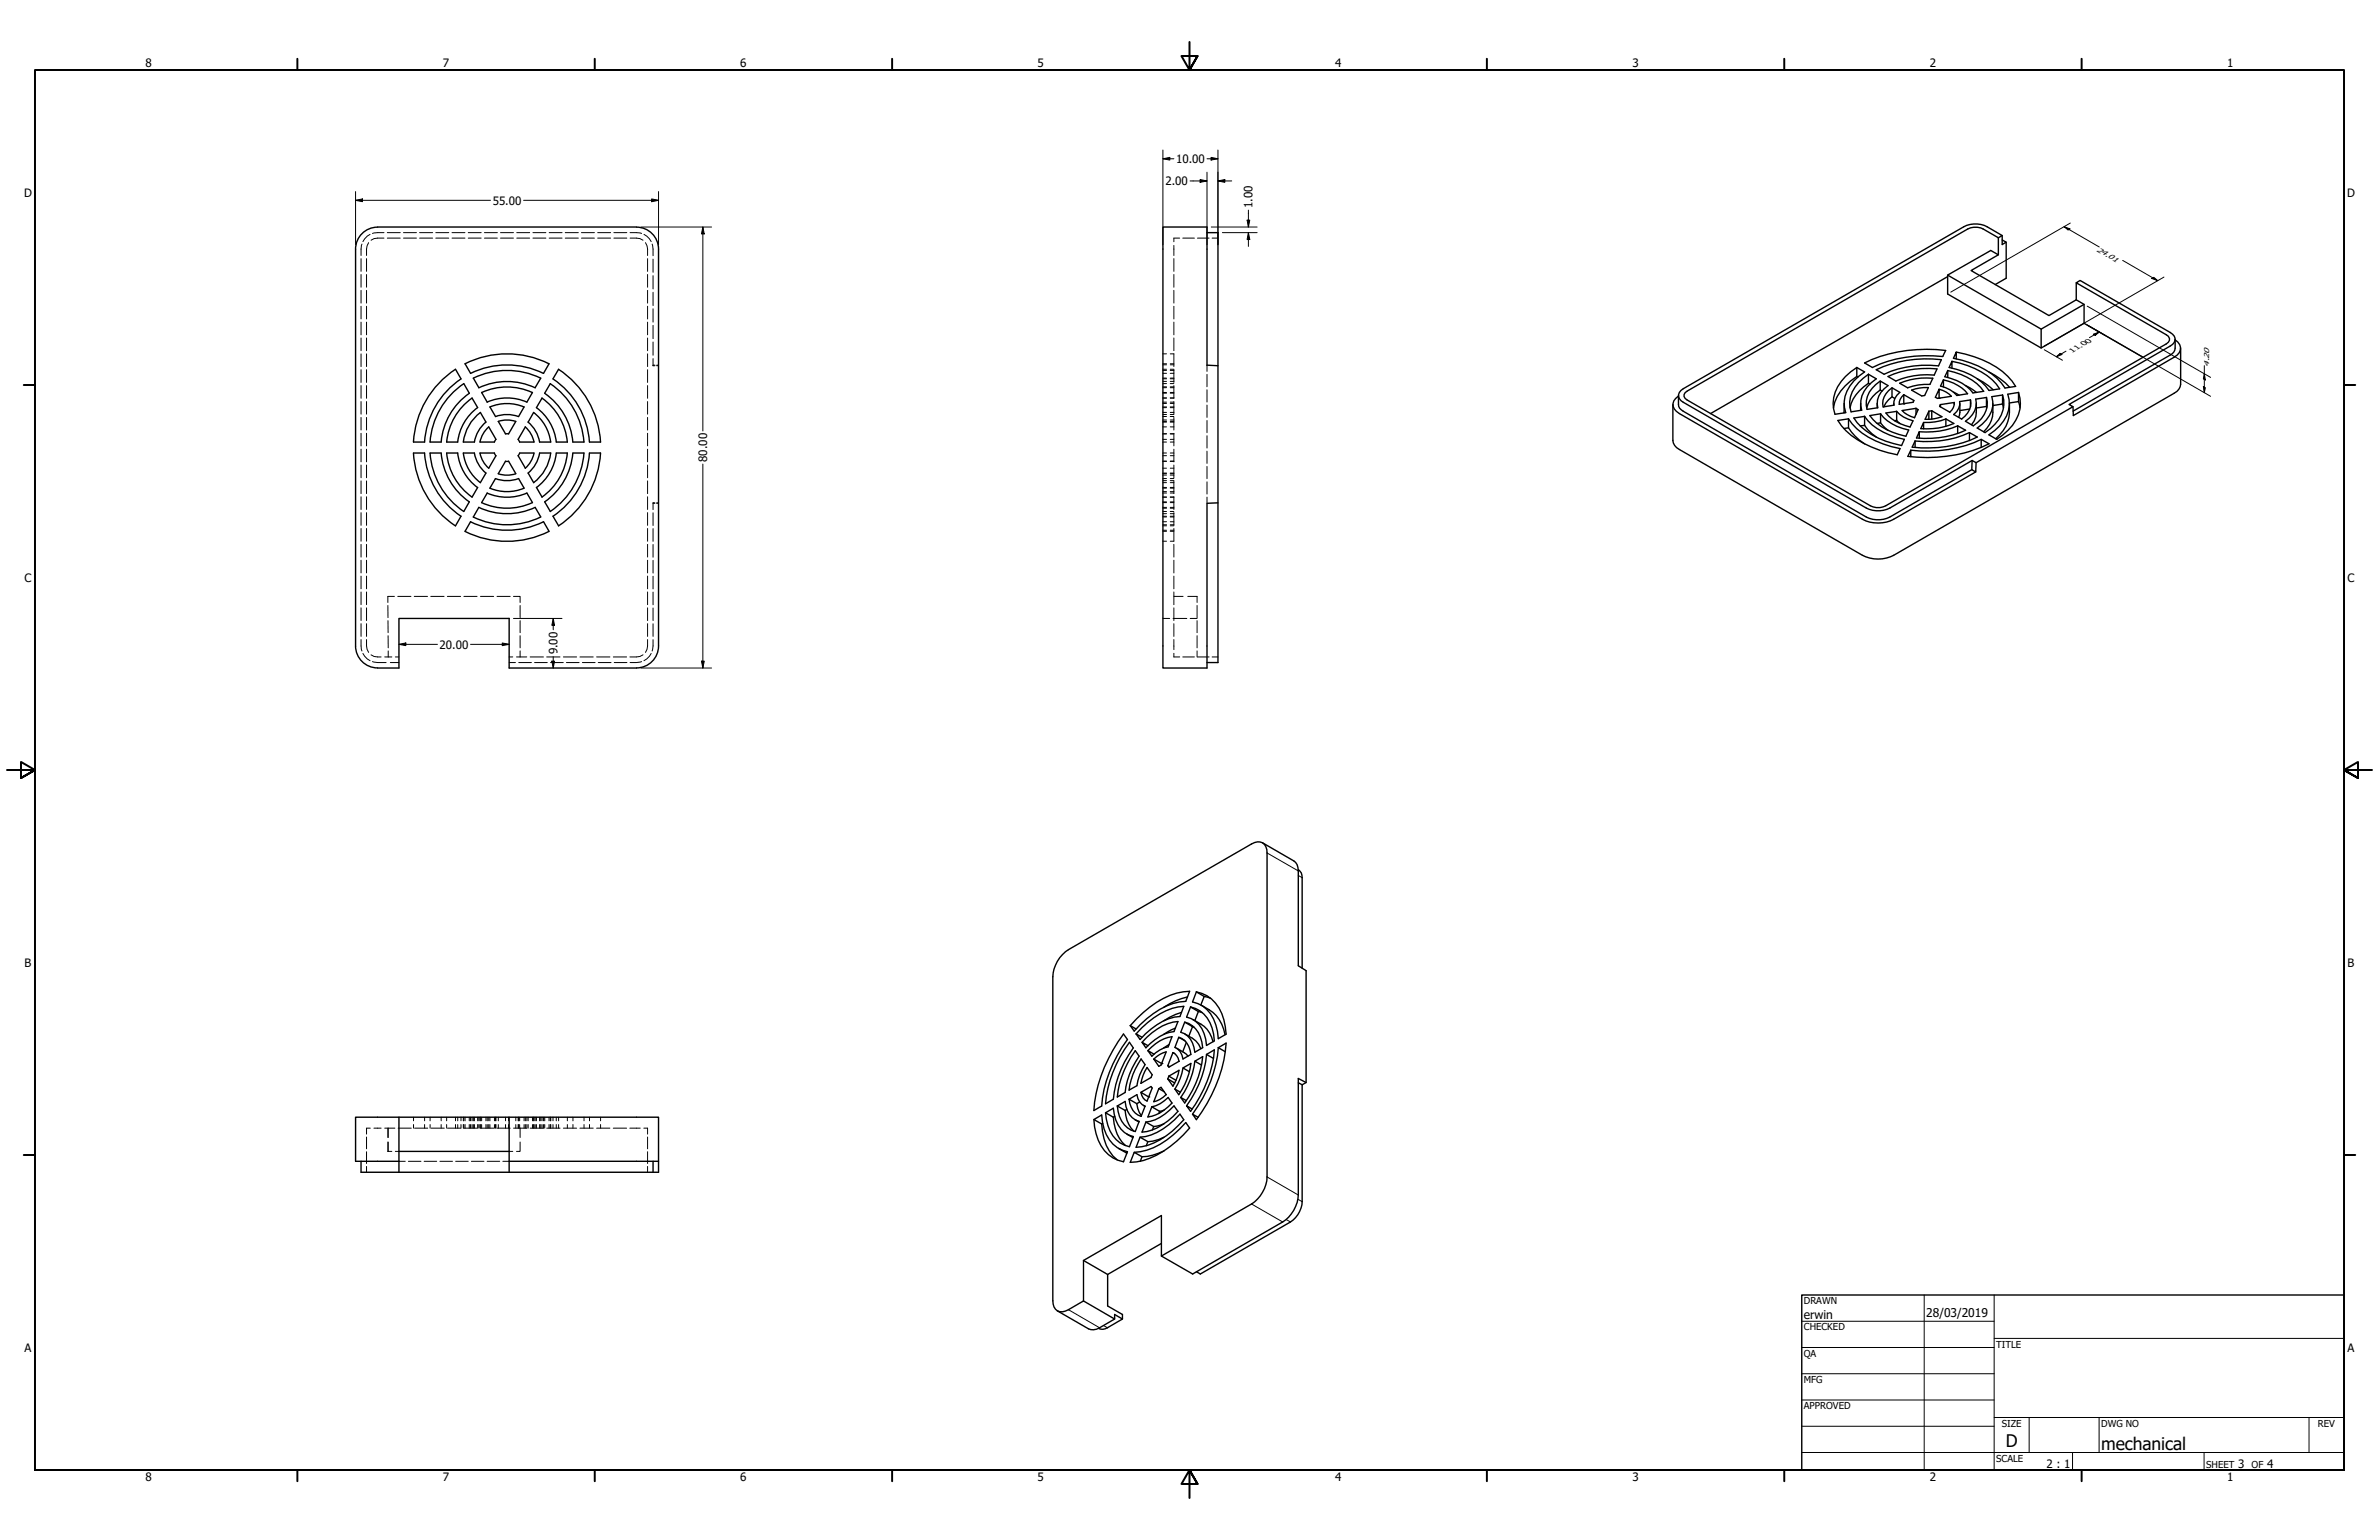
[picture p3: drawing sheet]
<svg xmlns="http://www.w3.org/2000/svg" width="864mm" height="559mm" viewBox="0 0 864 559" stroke-linecap="round" stroke-linejoin="round" font-family="sans-serif">
<defs><g id="words">
<g font-size="6.3">
<text x="728.1" y="524.9">D</text>
<text x="762.8" y="526.2">mechanical</text>
</g>
<g font-size="4.4">
<text x="654.8" y="478.6">erwin</text>
<text x="699.3" y="478">28/03/2019</text>
</g>
<g font-size="4.2">
<text x="52.8" y="24.4">8</text>
<text x="160.8" y="24.4">7</text>
<text x="268.7" y="24.4">6</text>
<text x="376.7" y="24.4">5</text>
<text x="484.6" y="24.4">4</text>
<text x="592.6" y="24.4">3</text>
<text x="700.5" y="24.4">2</text>
<text x="808.5" y="24.4">1</text>
<text x="426.9" y="59.1">10.00</text>
<text x="8.7" y="71.4">D</text>
<text x="423.1" y="67.2">2.00</text>
<text x="852" y="71.4">D</text>
<text x="178.9" y="74.2">55.00</text>
<text x="454.7" y="75.5" transform="rotate(-90 454.7 75.5)">1.00</text>
<text x="256.7" y="167.6" transform="rotate(-90 256.7 167.6)">80.00</text>
<text x="8.9" y="211.1">C</text>
<text x="852.2" y="211.1">C</text>
<text x="159.6" y="235.3">20.00</text>
<text x="202.4" y="237.4" transform="rotate(-90 202.4 237.4)">9.00</text>
<text x="8.9" y="350.8">B</text>
<text x="852.2" y="350.8">B</text>
<text x="8.9" y="490.5">A</text>
<text x="852.2" y="490.5">A</text>
<text x="742.9" y="532.6">2 : 1</text>
<text x="812.4" y="532.6">3</text>
<text x="823" y="532.6">4</text>
<text x="52.8" y="537.5">8</text>
<text x="160.8" y="537.5">7</text>
<text x="268.7" y="537.5">6</text>
<text x="376.7" y="537.5">5</text>
<text x="484.6" y="537.5">4</text>
<text x="592.6" y="537.5">3</text>
<text x="700.5" y="537.5">2</text>
<text x="808.5" y="537.5">1</text>
</g>
<g font-size="3.5">
<text x="654.8" y="473.2">DRAWN</text>
<text x="654.8" y="482.8">CHECKED</text>
<text x="724.7" y="488.9">TITLE</text>
<text x="654.8" y="492.3">QA</text>
<text x="654.8" y="501.8">MFG</text>
<text x="654.8" y="511.3">APPROVED</text>
<text x="726.7" y="517.7">SIZE</text>
<text x="762.8" y="517.7">DWG NO</text>
<text x="841.4" y="517.7">REV</text>
<text x="724.7" y="530.4">SCALE</text>
<text x="800.9" y="532.6">SHEET</text>
<text x="817.3" y="532.6">OF</text>
</g>
<text font-size="2.7" x="760.9" y="90.9" transform="rotate(30 760.9 90.9)">24.01</text>
<g font-size="2.6">
<text x="752.3" y="128.1" transform="rotate(-30 752.3 128.1)">11.00</text>
<text x="801.9" y="133" transform="rotate(-90 801.9 133)">4.20</text>
</g>
</g></defs>
<!-- layer: Hidden (ANSI) -->
<g fill="none" stroke="#000" stroke-width=".36">
<path d="M131.1 93.9v4.6M131.1 99.6v4.6M131.4 88.6l-.3 1.8v2.3M133.1 93.9v4.6M133.1 99.6v4.6M133.8 88.1l-.7 2.3v2.3M134.3 85l-1 .7-1.6 2M139.4 86.4l-3.6 .2-1.1 .6M139.4 84.4l-4.2 .3M140.6 86.4h4.7M140.6 84.4h4.7M146.5 86.4h4.7"/>
<path d="M146.5 84.4h4.7M152.3 86.4h4.8M152.3 84.4h4.8M158.2 86.4h4.7M158.2 84.4h4.7M164.1 86.4h4.7M164.1 84.4h4.7M170 86.4h4.7M170 84.4h4.7M175.9 86.4h4.7M175.9 84.4h4.7M181.7 86.4h4.7"/>
<path d="M181.7 84.4h4.7M187.6 86.4h4.7M187.6 84.4h4.7M193.5 86.4h4.7M193.5 84.4h4.7M199.3 86.4h4.7M199.3 84.4h4.7M205.2 86.4h4.7M205.2 84.4h4.7M211.1 86.4h4.7M211.1 84.4h4.7M217 86.4h4.7"/>
<path d="M217 84.4h4.7M222.8 86.4h4.7M222.8 84.4h4.7M228.7 86.4l3.6 .2 1.1 .6M228.7 84.4l4.2 .3M233.8 85l2 1.7 .6 1M234.3 88.1l.8 2.3v2.3M235.1 93.9v4.6M235.1 99.6v4.6M236.7 88.6l.4 1.8v2.4M237.1 94v4.8M426.1 89.1v3.6"/>
<path d="M426.1 93.9v4.6M426.1 99.6v4.6M428.2 86.4h-2.1v1.3M429.3 86.4h4.3M434.7 86.4h4.2M440 86.4h2.1M131.1 105.4v4.6M131.1 111.1v4.6M131.1 116.9v4.6M133.1 105.4v4.6M133.1 111.1v4.6M133.1 116.9v4.6"/>
<path d="M235.1 105.4v4.6M235.1 111.1v4.6M235.1 116.9v4.6M237.1 100v4.9M237.1 106v4.9M237.1 112.1v4.8M237.1 118.1v4.8M426.1 105.4v4.6M426.1 111.1v4.6M426.1 116.9v4.6M131.1 122.6v4.7M131.1 128.4v4.6"/>
<path d="M131.1 134.2v4.6M131.1 139.9v4.6M133.1 122.6v4.7M133.1 128.4v4.6M133.1 134.2v4.6M133.1 139.9v4.6M235.1 122.6v4.7M235.1 128.4v4.6M235.1 134.2v4.6M235.1 139.9v4.6M237.1 130.1v2.6h.6M237.1 124.1v4.8"/>
<path d="M237.1 132.5h.6M238.4 132.7h.7M238.4 132.5h.7M422.1 137.2h1.4M422.1 137.5h1.4M422.1 135.5h1.4M422.1 132h1.4M422.1 139.2h1.4M422.1 134h1.4M422.1 138.4h1.4M422.1 132.4h1.4M422.1 134.4h1.4"/>
<path d="M422.1 128.4h1.4M424.8 137.2h1.3M424.8 137.5h1.3M424.8 135.5h1.3M424.8 132h1.3M424.8 139.2h1.3M424.8 134h1.3M424.8 138.4h1.3M424.8 132.4h1.3M424.8 134.4h1.3M424.8 128.4h1.3v4.6M426.1 122.6v4.7"/>
<path d="M426.1 134.2v4.6M426.1 139.9v4.6M438.1 132.5v2.2M438.1 135.8v4.5M131.1 145.7v4.6M131.1 151.5v4.5M131.1 157.2v4.6M133.1 145.7v4.6M133.1 151.5v4.5M133.1 157.2v4.6M235.1 145.7v4.6M235.1 151.5v4.5"/>
<path d="M235.1 157.2v4.6M422.1 157.4h1.4M422.1 159.4h1.4M422.1 152.9h1.4M422.1 142.7h1.4M422.1 140.7h1.4M422.1 144.4h1.4M422.1 147.9h1.4M422.1 142.4h1.4M422.1 154.9h1.4M422.1 149.6h1.4M422.1 153.2h1.4"/>
<path d="M422.1 147.7h1.4M422.1 145.9h1.4M422.1 151.1h1.4M422.1 140.4h1.4M422.1 146.4h1.4M422.1 152.4h1.4M422.1 150.4h1.4M424.8 157.4h1.3M424.8 159.4h1.3M424.8 152.9h1.3M424.8 142.7h1.3M424.8 140.7h1.3"/>
<path d="M424.8 144.4h1.3M424.8 147.9h1.3M424.8 142.4h1.3M424.8 154.9h1.3M424.8 149.6h1.3M424.8 153.2h1.3M424.8 147.7h1.3M424.8 145.9h1.3M424.8 151.1h1.3M424.8 140.4h1.3M424.8 146.4h1.3M424.8 152.4h1.3"/>
<path d="M424.8 150.4h1.3M426.1 145.7v4.6M426.1 151.5v4.5M426.1 157.2v4.6M438.1 141.4v4.5M438.1 147v4.5M438.1 152.6v4.4M438.1 158.1v4.5M131.1 163v4.6M131.1 168.7v4.7M131.1 174.5v4.6M133.1 163v4.6"/>
<path d="M133.1 168.7v4.7M133.1 174.5v4.6M235.1 163v4.6M235.1 168.7v4.7M235.1 174.5v4.6M422.1 167.3h1.4M422.1 165.4h1.4M422.1 169.9h1.4M422.1 178.9h1.4M422.1 160.4h1.4M422.1 171.9h1.4M422.1 175.1h1.4"/>
<path d="M422.1 177.1h1.4M422.1 173.7h1.4M422.1 176.9h1.4M422.1 164.4h1.4M422.1 171.7h1.4M422.1 172.4h1.4M422.1 178.4h1.4M422.1 174.4h1.4M424.8 167.3h1.3M424.8 165.4h1.3M424.8 169.9h1.3M424.8 178.9h1.3"/>
<path d="M424.8 160.4h1.3M424.8 171.9h1.3M424.8 175.1h1.3M424.8 177.1h1.3M424.8 173.7h1.3M424.8 176.9h1.3M424.8 164.4h1.3M424.8 171.7h1.3M424.8 172.4h1.3M424.8 178.4h1.3M424.8 174.4h1.3M426.1 163v4.6"/>
<path d="M426.1 168.7v4.7M426.1 174.5v4.6M438.1 163.7v4.4M438.1 169.2v4.5M438.1 174.8v4.5M131.1 180.3v4.6M131.1 186v4.6M131.1 191.8v4.6M131.1 197.5v4.6M133.1 180.3v4.6M133.1 186v4.6M133.1 191.8v4.6"/>
<path d="M133.1 197.5v4.6M235.1 180.3v4.6M235.1 186v4.6M235.1 191.8v4.6M235.1 197.5v4.6M237.1 182.6v2.3M237.1 186.1v4.6M237.1 191.8v4.6M237.1 197.6v4.6M237.7 182.5h-.6l.6 .1M238.4 182.5h.7M238.4 182.6h.7"/>
<path d="M422.1 182.4h1.4M422.1 182.1h1.4M422.1 185.6h1.4M422.1 184.1h1.4M422.1 180.4h1.4M422.1 187.3h1.4M422.1 190.8h1.4M422.1 189.3h1.4M422.1 187.6h1.4M422.1 192.8h1.4M422.1 186.4h1.4M422.1 184.4h1.4"/>
<path d="M422.1 192.4h1.4M422.1 190.4h1.4M422.1 196.4h1.4M424.8 182.4h1.3M424.8 182.1h1.3M424.8 185.6h1.3M424.8 184.1h1.3M424.8 180.4h1.3M424.8 187.3h1.3M424.8 190.8h1.3M424.8 189.3h1.3M424.8 187.6h1.3"/>
<path d="M424.8 192.8h1.3M424.8 186.4h1.3M424.8 184.4h1.3M424.8 192.4h1.3M424.8 190.4h1.3M426.1 191.8v4.6h-1.3M426.1 180.3v4.6M426.1 186v4.6M426.1 197.5v4.6M438.1 180.4v2.2M131.1 203.3v4.6M131.1 209v4.7"/>
<path d="M131.1 214.8v4.6M133.1 203.3v4.6M133.1 209v4.7M133.1 214.8v4.6M140.8 219.7v4.4M143.2 216.4h-2.4v2.2M144.4 216.4h4.8M150.4 216.4h4.8M156.4 216.4h4.8M162.4 216.4h4.8M168.4 216.4h4.8M174.4 216.4h4.8"/>
<path d="M180.4 216.4h4.8M186.4 216.4h2.4v2.2M188.8 219.7v4.4M235.1 203.3v4.6M235.1 209v4.7M235.1 214.8v4.6M237.1 203.3v4.6M237.1 209.1v4.6M237.1 214.8v4.7M426.1 216.4h3.4M426.1 203.3v4.6M426.1 209v4.7"/>
<path d="M426.1 214.8v4.6M431.2 216.4h3.4v2.2M434.6 219.7v4.4M131.1 232.1v2.3l.3 1.8M131.1 220.6v4.6M131.1 226.3v4.6M131.7 237.1l1.6 2 1 .6M133.1 232.1v2.3l.7 2.3M133.1 220.6v4.6M133.1 226.3v4.6M134.7 237.6l1.1 .6 2.5 .2M139.7 238.4h2.5"/>
<path d="M140.8 225.2l.1 4.4M140.9 230.7v4.4M140.9 236.2v2.2M143.5 238.4h1.3M184.8 238.4h1.3M187.5 238.4h3.7M188.8 225.2v4.4M188.8 230.7v4.4M188.8 236.2v2.2M192.4 238.4h4.9M198.5 238.4h4.8M204.5 238.4h4.8"/>
<path d="M210.5 238.4h4.8M216.6 238.4h4.8M222.6 238.4h4.9M233.4 237.6l-1.1 .6-3.7 .2M235.1 232.1v2.3l-.8 2.3M235.1 220.6v4.6M235.1 226.3v4.6M236.4 237.1l-.6 1-2 1.6M237.1 232.1v2.3l-.4 1.8M237.1 220.6v4.6M237.1 226.4v4.5M422.1 224.4h2.5"/>
<path d="M425.8 224.4h5M426.1 237.1v1.3h2.1M426.1 220.6v4.6M426.1 226.3v4.6M426.1 232.1v3.6M429.3 238.4h4.3M432.1 224.4h2.5M434.6 225.2v4.4M434.6 230.7v4.4M434.6 236.2v2.2M434.7 238.4h4.2M440 238.4h2.1"/>
<path d="M135.2 240.1l1.9 .3h3.1M141.7 240.4h3.1M184.8 240.4h2.3M188.3 240.4h4.6M194.1 240.4h4.6M199.9 240.4h4.6M205.6 240.4h4.6M211.4 240.4h4.6M217.2 240.4h4.6M223 240.4h4.6M232.9 240.1l-1.8 .3h-2.4M133.1 412.6v4.3"/>
<path d="M133.1 417.9v4.3M134.4 409.4h-1.3v2.1M135.7 409.4h2.6M139.7 409.4h3.6M140.8 409.4v3.4M140.8 414.4v3.4h1.4M140.9 409.4v3.4M140.9 414.4v3.4M143.5 417.8h1.3M144.5 409.4h4.8M150.1 405.4v1.3M150.1 408.1v1.3"/>
<path d="M150.5 409.4h4.8M154.1 405.4v1.3M154.1 408.1v1.3M156.1 405.4v1.3M156.1 408.1v1.3M156.5 409.4h4.8M160.1 405.4v1.3M160.1 408.1v1.3M162.1 405.4v1.3M162.1 408.1v1.3M162.5 409.4h4.8M165.4 405.4v1.3"/>
<path d="M165.4 408.1v1.3M166.2 405.4v1.3M166.2 408.1v1.3M167.3 405.4v1.3M167.3 408.1v1.3M168.2 405.4v1.3M168.2 408.1v1.3M168.4 405.4v1.3M168.4 408.1v1.3M168.4 409.4h4.9M168.8 405.4v1.3M168.8 408.1v1.3"/>
<path d="M170.3 405.4v1.3M170.3 408.1v1.3M170.8 405.4v1.3M170.8 408.1v1.3M171.4 405.4v1.3M171.4 408.1v1.3M171.8 405.4v1.3M171.8 408.1v1.3M172.2 405.4v1.3M172.2 408.1v1.3M173.4 405.4v1.3M173.4 408.1v1.3"/>
<path d="M173.8 405.4v1.3M173.8 408.1v1.3M174.2 405.4v1.3M174.2 408.1v1.3M174.4 405.4v1.3M174.4 408.1v1.3M174.5 409.4h4.7M174.8 405.4v1.3M174.8 408.1v1.3M176.4 405.4v1.3M176.4 408.1v1.3M176.9 405.4v1.3"/>
<path d="M176.9 408.1v1.3M177.4 405.4v1.3M177.4 408.1v1.3M177.8 405.4v1.3M177.8 408.1v1.3M179.5 405.4v1.3M179.5 408.1v1.3M179.9 405.4v1.3M179.9 408.1v1.3M180 405.4v1.3M180 408.1v1.3M180.4 409.4h4.8"/>
<path d="M180.9 405.4v1.3M180.9 408.1v1.3M183.5 405.4v1.3M183.5 408.1v1.3M184.6 405.4v1.3M184.6 408.1v1.3M184.8 417.8h1.3M186.4 409.4h4.8M187.2 405.4v1.3M187.2 408.1v1.3M188.1 405.4v1.3M188.1 408.1v1.3"/>
<path d="M188.3 405.4v1.3M188.3 408.1v1.3M188.6 405.4v1.3M188.6 408.1v1.3M188.8 414.4v3.4h-1.3M188.8 409.4v3.4M190.2 405.4v1.3M190.2 408.1v1.3M190.7 405.4v1.3M190.7 408.1v1.3M191.3 405.4v1.3M191.3 408.1v1.3"/>
<path d="M191.7 405.4v1.3M191.7 408.1v1.3M193.3 405.4v1.3M193.3 408.1v1.3M193.7 405.4v1.3M193.7 408.1v1.3M193.8 405.4v1.3M193.8 408.1v1.3M194.3 405.4v1.3M194.3 408.1v1.3M194.7 405.4v1.3M194.7 408.1v1.3"/>
<path d="M195.9 405.4v1.3M195.9 408.1v1.3M196.3 405.4v1.3M196.3 408.1v1.3M196.8 405.4v1.3M196.8 408.1v1.3M197.3 405.4v1.3M197.3 408.1v1.3h-4.9M197.7 405.4v1.3M197.7 408.1v1.3M198.5 409.4h4.8M199.3 405.4v1.3"/>
<path d="M199.3 408.1v1.3M199.8 405.4v1.3M199.8 408.1v1.3M199.9 405.4v1.3M199.9 408.1v1.3M200.7 405.4v1.3M200.7 408.1v1.3M201.9 405.4v1.3M201.9 408.1v1.3M202.8 405.4v1.3M202.8 408.1v1.3M204.5 409.4h4.8"/>
<path d="M206 405.4v1.3M206 408.1v1.3M208 405.4v1.3M208 408.1v1.3M210.5 409.4h4.8M212 405.4v1.3M212 408.1v1.3M214 405.4v1.3M214 408.1v1.3M216.6 409.4h4.8M218 405.4v1.3M218 408.1v1.3"/>
<path d="M222.6 409.4h4.9M228.6 409.4h3.8M233.7 409.4h1.4v2.1M235.1 412.6v4.3M235.1 417.9v4.3M133.1 423.2v2.2M144.8 421.4h2.3M148.3 421.4h4.5M154 421.4h4.5M159.7 421.4h4.6M165.4 421.4h4.6M171.1 421.4h4.6"/>
<path d="M176.8 421.4h4.6M182.5 421.4h2.3M235.1 423.2v2.2"/>
</g>
<!-- layer: Visible (ANSI) -->
<g fill="none" stroke="#000" stroke-width=".51">
<path d="M131.4 84.8l2.5-1.8 3.2-.6h94a8 8 0 0 1 8 8v144a8.1 8.1 0 0 1-8 8h-46.3v-18h-40v18h-7.7a8 8 0 0 1-8-8v-144a8 8 0 0 1 2.3-5.6zM438.1 84.4h4v156h-4M707 99.8l34 19.6M725.4 86.3v6.2M726.8 85.5v3.2l1.5-.8-1.5-.8M728.3 87.9v13.1l-4 2.3M707 100.4l-86.1 49.7M753.7 108.8l2.8 1.6v6.9M753.7 108.8l-9.9 5.7-28.3-16.3 9.9-5.7-2.7-1.6-15.7 8.9v6.9l34 19.6M753.7 102.6v6.2M756.5 110.4l-15.5 9v6.9l15.5-9M756.5 117.3l21.4 12.3"/>
<path d="M165.3 134a34 34 0 0 0-15.2 26.4h4M165.4 134l2 3.5a30 30 0 0 0-13.3 22.9M168.8 132a34 34 0 0 1 30.5 0M168.8 132l2 3.5a30 30 0 0 1 26.5 0l2-3.5M202.8 134a34 34 0 0 1 15.2 26.4M202.8 134l-2.1 3.5a30 30 0 0 1 13.3 22.9M442.1 132.7l-4-.2v-50.1h-16v160h16v-59.8l4-.1M669.9 136.6l4.1-3.3 2.9 1.7a14.7 14.7 0 0 0-7.4 10.8v2l.5 1.9-3.9 .6a12.9 12.9 0 0 1 3.8-13.7zM674 136.6a17.1 17.1 0 0 0-8.4 11.4M674 133.3v3.3M674 136.6l.4 .2M674.7 138.8l3.6-3 2.8 1.7a10.4 10.4 0 0 0-5.3 11.3l-3.8 .6a10.3 10.3 0 0 1 2.7-10.6z"/>
<path d="M676.9 131.7a52.6 52.6 0 0 1 29.4-4.5l-1.1 2.2a47.3 47.3 0 0 0-25.5 3.9zM678.3 139.1a14.4 14.4 0 0 0-6.7 8.9M678.3 135.8v3.3M678.3 139.1l.5 .3M681.1 134.2a43.8 43.8 0 0 1 23.6-3.7l-1 2.3a37.8 37.8 0 0 0-19.8 3zM682.5 138.3a9.4 9.4 0 0 0-4.7 10.2l3.9-.5a7.5 7.5 0 0 1 3.7-8.1l-2.9-1.6v3.2l.7 .4M685.4 136.6a33.8 33.8 0 0 1 17.8-2.7l-1.1 2.2a28.7 28.7 0 0 0-13.9 2.2zM689.6 139.1a25.3 25.3 0 0 1 12-1.9l-1 2.3a19.8 19.8 0 0 0-8.1 1.2zM705.5 137.8a15.2 15.2 0 0 1 8.7 5.1l-3.8 .6a10.8 10.8 0 0 0-6-3.4zM705.5 137.8v2.6M707.1 134.5a21.1 21.1 0 0 1 13 7.5l-3.9 .6a16.6 16.6 0 0 0-10.2-5.9zM707.1 134.5v2.4"/>
<path d="M708.6 131.1a28.8 28.8 0 0 1 16.1 8.3l1.2 1.7-3.9 .6a21.5 21.5 0 0 0-14.4-8.4l1-2.2v2.5M710.1 127.8a33.4 33.4 0 0 1 20.3 10.5l1.3 1.9-3.9 .6a23.1 23.1 0 0 0-12.5-9.1l-6.2-1.7 1-2.2v2.4M713.4 139.9l4.1 2.5M717.7 137.4l2.2 1.2 3.7 2.8M722 135a26.2 26.2 0 0 1 7.5 5.5M789.6 123.1v3.3a2.94 2.94 0 0 1-1.8 2.4l-35.2 20.4M789.6 123.3a3.4 3.4 0 0 1 2 3.3 3.4 3.4 0 0 1-2.4 3l-36.6 21.2-.1-3.2M791.6 126.4v13a4 4 0 0 1-2.4 3.3l-101.8 58.8a12.5 12.5 0 0 1-11.3 0l-66.5-38.4a4 4 0 0 1-2.3-3.2v-13.1M170.3 142.7l-2-3.5a28 28 0 0 0-12.2 21.2M170.4 142.7a24 24 0 0 0-10.3 17.7M173.4 147.9a18 18 0 0 0-7.3 12.5M173.4 147.9l-2-3.5a22 22 0 0 0-9.3 16"/>
<path d="M173.8 140.7l-2-3.5a28 28 0 0 1 24.5 0l-2 3.5M173.8 140.7a24 24 0 0 1 20.5 0M174.4 149.6l2 3.6a12 12 0 0 0-4.2 7.2M174.4 149.7a16 16 0 0 0-6.2 10.7M174.8 142.4a22 22 0 0 1 18.5 0M174.8 142.4l2.1 3.5M179.9 151.2a12 12 0 0 1 8.3 0M179.9 151.1l-2.1-3.4a16 16 0 0 1 12.4 0l-1.9 3.4M180.9 152.9a10 10 0 0 1 6.3 0l-2.6 4.5h-1.1zM188.1 159.4l.5 1M188.1 159.4l2.6-4.5a10 10 0 0 1 3.2 5.5M191.7 153.2a12 12 0 0 1 4.2 7.2"/>
<path d="M193.3 142.4l-2 3.5a18 18 0 0 0-14.5 0M193.7 149.7a16 16 0 0 1 6.2 10.7M193.7 149.6l-2 3.6M197.7 142.7a24 24 0 0 1 10.2 17.7M197.7 142.7l2-3.5a28 28 0 0 1 12.3 21.2M609.3 143.5v3.3a2.79 2.79 0 0 0 1.7 2.4l66.5 38.4a9.6 9.6 0 0 0 8.5 0l29.8-17.2M609.3 143.7a3.4 3.4 0 0 0-2 3.3 3.4 3.4 0 0 0 2.3 3.1l66.5 38.3a12.5 12.5 0 0 0 11.3 0l29.8-17.2M610.2 141.7l102.7-59.4a9.2 9.2 0 0 1 8.5 0l5.4 3.2-1.4 .8-5.5-3.2a6.3 6.3 0 0 0-5.6 0l-101.8 58.8-1.2 1.3v.7l.4 .7 .8 .6 66.4 38.3a5.9 5.9 0 0 0 5.7 0l101.8-58.7a1.74 1.74 0 0 0 1.2-1.7 1.74 1.74 0 0 0-1.2-1.6l-32.7-18.9 1.4-.8 32.7 18.8a2.59 2.59 0 0 1 1.8 2.5 2.59 2.59 0 0 1-1.8 2.5l-36.7 21.2 1.4 .8-35.2 20.3-1.4-.8-29.9 17.3a9.6 9.6 0 0 1-8.5 0l-66.5-38.4a2.5 2.5 0 0 1-.8-4.3zM667.2 152.6l3.8-.6a27.7 27.7 0 0 0 18.7 10.8l-1 2.2a34 34 0 0 1-20.3-10.5zM669.4 146.4v3.4M671 155.2a18.7 18.7 0 0 0 5.9 5.9M671 152v3.2"/>
<path d="M671 155.2l-1.7 .3M673 151.7l3.9-.6a21.6 21.6 0 0 0 14.4 8.3l-1 2.3a25.7 25.7 0 0 1-17.3-10zM675.4 146.4v2.5M676.9 154.3l1.1 1.6 3.1 2.7M676.9 151.1v3.2M676.9 154.3l-1.6 .3M678.8 150.8l3.9-.6a16.6 16.6 0 0 0 10.2 5.8l-1 2.3a20.8 20.8 0 0 1-13.1-7.5zM681.4 146.4v1.6M682.5 141.5a11.5 11.5 0 0 0-4.9 6.5M682.7 150.2v3.3l-1.3 .1M682.7 153.5l2.7 2.7M684.6 149.9l3.9-.6a11.3 11.3 0 0 0 5.9 3.4l-1 2.2a15 15 0 0 1-8.8-5z"/>
<path d="M686.8 140.7a6.7 6.7 0 0 0-3.2 7l3.9-.7M686.8 144l-2.3 2.3-.6 1.3M687.5 146.4v.6M687.8 144.6l-1-.6v-3.3l2.9 1.7a5 5 0 0 0-2.2 4.6M688.5 149.3v3.2l-.8 .2M688.5 152.5l1.2 1.2M691.1 143.2l3.7 2.1-.3 .7-5.1 .7a4.2 4.2 0 0 1 1.7-3.5zM691.1 143.2v3.3M693.9 141.6a15.4 15.4 0 0 1 6.1-1l-1.3 2.9-1.1 .2zM694.9 151.6h.1M695.5 148.2l-5 .8a9.5 9.5 0 0 0 4.5 2.6M695.5 148.2l.8 .4-1.3 3"/>
<path d="M695.5 148.2v2.1M700.2 149.2v2.9M701.3 149.1l3.6 2.1a15.4 15.4 0 0 1-6.1 .9l1.4-2.9M701.3 149.1v3M701.3 149.1l-1.1 .1M703.9 141.2a8.8 8.8 0 0 1 4.5 2.6l-5.1 .8-.7-.5 1.3-2.9v3.3M704.4 146.8v.8M704.4 146.8l-.3 .6 3.7 2.2M706.4 152l2.9 1.7a24.5 24.5 0 0 1-12 1.8l1-2.2v2.3M706.4 152a18.9 18.9 0 0 1-8.1 1.3M706.4 152v2.7M707.8 149.6h.1"/>
<path d="M709.1 142.3l2.1 1.1M709.4 146.7v-.6l-5 .7M709.4 146.1a4.2 4.2 0 0 1-1.6 3.5M710.6 154.5l2.9 1.6a34.6 34.6 0 0 1-17.8 2.8l1-2.2v2.3M710.6 154.5a28.7 28.7 0 0 1-13.9 2.2M710.6 154.5v2.8M711.4 145.7l3.9-.6a6.9 6.9 0 0 1-3.2 7l-2.9-1.7a5 5 0 0 0 2.2-4.7zM711.5 146.4v3.2l-.5 1.8M714.9 159.9v-2.9l2.9 1.6a43.3 43.3 0 0 1-23.7 3.7l1.1-2.3M714.9 157a37.3 37.3 0 0 1-19.7 3M715.1 148.4l-3.6 .6M715.3 145.1v2.6"/>
<path d="M717.2 144.8l3.9-.6a9.2 9.2 0 0 1-4.8 10.3l-2.8-1.6a7.5 7.5 0 0 0 3.7-8.1zM717.4 146.4a9.1 9.1 0 0 1-1.7 7.7M719.2 159.4a46.9 46.9 0 0 1-25.6 4M721.1 144.2v3.3M721.1 147.5l.1 .5M721.1 147.5l-3.7 .5M723.1 143.9l3.8-.6a11.1 11.1 0 0 1-4.4 12.2l-1.9 1.5-2.8-1.7a10.9 10.9 0 0 0 5.6-9.6zM723.4 146.4a11.1 11.1 0 0 1-3.3 10.3M726.9 143.3v3.3l-3.5 .6M726.9 146.6l.4 1.4M728.9 143l3.8-.6a12.7 12.7 0 0 1-3.8 13.7l-4.1 3.3-2.8-1.6a14.5 14.5 0 0 0 7.4-10.8l-.1-2zM729.4 146.4a13.7 13.7 0 0 1-4.9 12.8"/>
<path d="M732.7 142.4v3.3l-3.3 .5M732.7 145.7l.6 2.3M150.1 164.4a34 34 0 0 0 15.2 26.4M150.1 164.4h4M154.1 164.4a30 30 0 0 0 13.2 22.9l-1.9 3.5M156.1 160.4h4M156.1 164.4h4M160.1 164.4a24 24 0 0 0 10.3 17.7l-2 3.5a27.9 27.9 0 0 1-12.3-21.2M162.1 160.4h4.1M162.1 164.4h4.1M162.1 164.4a22 22 0 0 0 9.3 16l2-3.5M166.1 164.4a18 18 0 0 0 7.3 12.5"/>
<path d="M168.2 164.4a16 16 0 0 0 6.2 10.7M168.2 160.4h4M168.2 164.4h4M172.2 164.4a12 12 0 0 0 4.2 7.3l-2 3.4M174.2 164.4a10 10 0 0 0 3.2 5.5l2.6-4.5M174.2 160.4h5.3M174.2 164.4h5.3M176.8 178.9a18 18 0 0 0 14.5 0M176.9 178.9l-2.1 3.5M179.4 164.4l.6 1M179.4 160.4l.6-1-2.6-4.5a10.1 10.1 0 0 0-3.2 5.5M179.9 173.7a12 12 0 0 0 8.3 0"/>
<path d="M179.9 173.7l-2.1 3.4a16 16 0 0 0 12.4 0l-1.9-3.4M183.5 167.4h1.1M183.5 167.3l-2.6 4.6a10 10 0 0 0 6.3 0l-2.6-4.6M188.6 160.4h5.2M188.6 164.4h5.2M188.6 164.4l-.5 1M191.3 178.9l2 3.5a22 22 0 0 1-18.5 0M191.7 171.7l2 3.4M193.9 164.4a10 10 0 0 1-3.2 5.5l-2.6-4.5M195.9 160.4h4M195.9 164.4h4M195.9 164.4a12 12 0 0 1-4.2 7.3"/>
<path d="M199.9 164.4a16 16 0 0 1-6.2 10.7M201.9 160.4h4.1M201.9 164.4h4.1M201.9 160.4a18 18 0 0 0-7.2-12.5l2-3.5a22 22 0 0 1 9.2 16M205.9 164.4a22 22 0 0 1-9.2 16l-2-3.5a17.8 17.8 0 0 0 7.2-12.5M207.9 164.4a24 24 0 0 1-10.2 17.7l2.1 3.5a28 28 0 0 0 12.2-21.2M208 160.4h4M208 164.4h4M214 164.4a30 30 0 0 1-13.3 22.9l2.1 3.5M214 160.4h4M214 164.4h4M218 164.4a34 34 0 0 1-15.2 26.4"/>
<path d="M693.6 163.4v2.3M695.2 160v2.3M715.9 167.1l-.1 3.3 1.4 .8 .1-3.3M719.2 162.3v-2.9l2.8 1.6a52.3 52.3 0 0 1-29.4 4.6l1-2.2M168.8 192.8a34 34 0 0 0 30.5 0M168.8 192.8l2-3.5a30 30 0 0 0 26.5 0l2 3.5M173.8 184.1a24 24 0 0 0 20.5 0l2 3.5a27.9 27.9 0 0 1-24.5 0zM458.3 305.8l11.3 6.6a3.9 3.9 0 0 1 1.7 3.6v34.4l2.8 1.8v40.6l-1.4 .8v42.4a9.4 9.4 0 0 1-4.2 7.4l-32.8 18.9-1.4-.8M471.3 315.6a2.76 2.76 0 0 1 1.4 2.9v32.8M434.3 359.9a13.6 13.6 0 0 1 10.5 12.7l.3 2.6-2.8 1.7a13.9 13.9 0 0 0-7.5-12.7l-1.9-.6zM434.3 359.9l2.8 1.7M407.8 375.2l1.5 2a46.9 46.9 0 0 0-9.4 24.1l-2.8 1.7a52.6 52.6 0 0 1 10.7-27.8z"/>
<path d="M410 378.2l1.4 2a38.4 38.4 0 0 0-7.2 18.7l-2.9 1.6a44.1 44.1 0 0 1 8.7-22.3zM410.3 372.2l2.1 1.2M412.4 375.2l2.2 1.2M412.6 369.7a31.8 31.8 0 0 1 17-9.8l2.2-.2-1.4 3.6a23.4 23.4 0 0 0-14.1 6.4l-4.6 4.4-1.4-1.9zM414.5 373a24.8 24.8 0 0 1 15.2-7.8l-1.4 3.7a19.8 19.8 0 0 0-12.5 6.2l-1.9 2.1-1.5-2zM414.6 378.2a20.9 20.9 0 0 1 13-7.5l-1.4 3.6a17.1 17.1 0 0 0-10.2 5.9l-1.4-2 2.1 1.2M424.3 379.1l-1.9 1.2M426.6 373.1l-4.2 2.2M427.9 376.4a6.7 6.7 0 0 1 4.4 6.2l-2.9 1.7a5 5 0 0 0-2.9-4.2l1.4-3.7 2.2 1.3M428.9 367.4l-4.3 1.7-2.2 1.3M430.1 370.9a8.7 8.7 0 0 1 6.2 7.2l.3 2.1-2.9 1.6a7.6 7.6 0 0 0-5.1-7.2l1.5-3.7 2.8 1.6-1.4 3.5M430.1 375.2a9.4 9.4 0 0 1 5.8 5.3"/>
<path d="M430.7 378.2l-1.4 3.4M431.1 361.7a26 26 0 0 0-8.7 3.8M432.2 365.4a11.1 11.1 0 0 1 8.4 9.9l.2 2.4-2.8 1.6a10.4 10.4 0 0 0-7.3-10.2zM432.2 365.4l2.8 1.6M432.9 372.5l.5 .2M433.1 370a11.5 11.5 0 0 1 6.7 6.3l.6 1.7M435 367l1.4 .4M435 367l-1.3 3.3M436.1 364.7a13.6 13.6 0 0 1 8.6 10.8M437.1 361.6l2.3 .6M437.1 361.6l-1.2 3.1M409.9 398.9l2.8-1.7a5 5 0 0 0 3 4.2l-1.5 3.7a6.6 6.6 0 0 1-4.3-6.2z"/>
<path d="M409.9 398.9l2.8 1.6M412.1 381.3l1.4 1.9a28.3 28.3 0 0 0-5.1 13.2l-2.8 1.7a34.1 34.1 0 0 1 6.5-16.8zM413.7 399.9l-1 .6M414.1 396.4a4.1 4.1 0 0 0 2.3 3.1l1.9-4.7-.5-.5-3.7 2.1 2.9 1.6M414.2 384.3l1.5 2a18.7 18.7 0 0 0-3 7.7l-2.8 1.6a24.7 24.7 0 0 1 4.3-11.3zM416.4 387.3l1.9 2.7-.5 1-3.7 2.1a15.5 15.5 0 0 1 2.3-5.8zM416.7 381.2a14.7 14.7 0 0 1 8.7-5l-1.3 3.7a11.5 11.5 0 0 0-6 3.3l-1.4-2 2.2 1.3M418.8 384.3a9.4 9.4 0 0 1 4.5-2.6l-1.8 4.8-.8 .4zM418.8 384.3l2.9 1.6M420.7 395l.8-.5 1.8 2.7a8.8 8.8 0 0 1-4.5 2.6zM420.7 395l1.9 1.1M423.3 397.2h.1"/>
<path d="M423.9 386.7l.7 .4M423.9 391.5l2.5 1.5M424.3 390.5l3.7-2.1a16.4 16.4 0 0 1-2.2 5.7l-1.9-2.6M424.3 390.5l2.6 1.5M424.3 390.5l-.4 1M425.8 381.9a4.2 4.2 0 0 1 2.2 3.2M425.8 381.9l.6 .4M425.8 381.9l-1.9 4.8M426.5 395.2l2 1.1M427.1 380.3l2.8 1.7 1.3 1.2M428 385.1l-3.7 2.1-.4-.5M428 385.1h.1"/>
<path d="M428.6 398.2l2.1 1.2M429.4 387.5a20.1 20.1 0 0 1-2.9 7.7M431.8 388.9l-2.4-1.4 2.9-1.6a25.3 25.3 0 0 1-4.4 11.3l-1.4-2M433.7 385.1a29 29 0 0 1-5.1 13.1M436.2 386.5l-2.5-1.4 2.9-1.7a34.1 34.1 0 0 1-6.5 16.8l-1.5-2M438 382.6l2.8-1.6a43.6 43.6 0 0 1-8.6 22.3l-1.5-2.1 2.1 1.2M438 382.6a36.8 36.8 0 0 1-7.3 18.6M438 382.6l2.5 1.4M442.3 380.2l2.8-1.7a52.2 52.2 0 0 1-10.8 27.8l-1.4-2 2 1.1M442.3 380.2a46.9 46.9 0 0 1-9.4 24.1M442.3 380.2l2.5 1.4M471.3 392.9l1.4 .7"/>
<path d="M474.1 392.8l-2.8-1.5v42.3a12.5 12.5 0 0 1-5.7 9.8l-32.7 18.9-11.3-6.5v-14.7l-28.3 16.3v14.7M129.1 405.4h15.7v16h-15.7zM144.8 405.4h94.3v16M144.8 417.8h40M184.8 405.4v20M397.1 406.2a16.7 16.7 0 0 0 6.9 14l3.8 1.4 1.5-3.7a11.7 11.7 0 0 1-9.1-10.7l-.3-2.6-2.8 1.6 2.8 1.6M399.9 407.8a16.9 16.9 0 0 0 5.7 13.1M400.3 407.6l-.4 .2M401.3 403.8a13 13 0 0 0 6.9 11.7l1.8 .6 1.4-3.7a9.4 9.4 0 0 1-6.9-8l-.3-2.3-2.9 1.7 2.9 1.6M404.2 405.4a14.2 14.2 0 0 0 4.4 10.3M404.7 405.1l-.5 .3M405.6 401.3l2.8-1.6a7.5 7.5 0 0 0 5.1 7.2l-1.4 3.7a9.2 9.2 0 0 1-6.5-9.3z"/>
<path d="M405.6 401.3l2.8 1.6M406.1 416.7l3 1.7M408.4 402.9a11.2 11.2 0 0 0 3.2 7.6M409.1 402.5l-.7 .4M409.1 411.5l2.2 1.3M411.7 418.1a24.6 24.6 0 0 0 16.5-8.4l2.2-2.4 1.4 2a33.5 33.5 0 0 1-19.2 12.3l-2.3 .2 1.4-3.7 2.9 1.6-.7 1.7M412.1 406.3l1.4 .8M412.7 400.5l.3 1.7 1.3 2.7M413.9 412.6a21.5 21.5 0 0 0 14.4-8.3l1.4 2a25.8 25.8 0 0 1-17.3 10l1.5-3.7 2.8 1.7-.6 1.5M415.1 401.1l.6 .3M416 407.2a16.8 16.8 0 0 0 10.2-5.9l1.4 2a21.2 21.2 0 0 1-13 7.5zM416 407.2l2.8 1.6"/>
<path d="M418.1 401.6a11.5 11.5 0 0 0 6-3.4l1.3 2.1a14.4 14.4 0 0 1-8.7 5zM418.1 401.6l2.9 1.7M418.8 408.8l-.5 1.2M421 403.3l-.3 .7M422.5 412.7l-4 1.4-1.8 .2M422.5 417.6a18.7 18.7 0 0 1-7.9 2.1M422.6 407.8l-3.8 1M422.6 402.8l-1.6 .5M131.1 421.4v4h13.7M144.8 421.4v4M184.8 421.4h54.3v4h-94.3M237.1 421.4v4"/>
<path d="M393.3 457.4l8.8 5M421.6 451.2l-19.5 11.2v11.5l5.4 3.1v1.6l-5.5 3.2a2.96 2.96 0 0 1-3.2 .2M421.6 455.8l32.7-18.9a12.6 12.6 0 0 0 5.7-9.8v-117.6a3.4 3.4 0 0 0-1.7-3.7 3.4 3.4 0 0 0-4 .4l-66.4 38.4a12.5 12.5 0 0 0-5.7 9.8v117.6a3.4 3.4 0 0 0 1.6 3.7 3.4 3.4 0 0 0 4.1-.5l5.4-3.1 11.3 6.5M383.8 475.7l11.3 6.5a4.2 4.2 0 0 0 4.1-.4l5.4-3.2v-1.6l2.9 1.6"/>
</g>
<g fill="#000">
<circle cx="691.1" cy="146.5" r=".25"/>
<circle cx="703.9" cy="144.5" r=".25"/>
<circle cx="417" cy="398" r=".25"/>
<circle cx="421.7" cy="385.9" r=".25"/>
</g>
<!-- layer: Visible Narrow (ANSI) -->
<path d="M460 309.5l11.3 6.5M471.3 317.7l1.4 .8M454.3 436.9l11.3 6.5M460 427.1l11.3 6.5M471.1 435.1l1.6 .9M466.9 442.5l1.6 .9M387.9 475.2l11.3 6.6M400.6 480.9l1.4 .9" fill="none" stroke="#000" stroke-width=".36"/>
<!-- layer: Border (ANSI) -->
<g fill="none" stroke="#000" stroke-width=".72">
<path d="M431.8 15.2v10.2l-2.9-5.1h5.8l-2.9 5.1 2.9-5.1M107.9 21.3v4.1M215.9 21.3v4.1M323.8 21.3v4.1M539.8 21.3v4.1M647.7 21.3v4.1M755.6 21.3v4.1M8.6 139.7h4.1M850.9 139.7h4.1M2.5 279.4h10.2l-5.1-2.9v5.8l5.1-2.9-5.1 2.9M861.1 279.4h-10.2l5.1-2.9v5.8l-5.1-2.9 5.1 2.9M8.6 419.1h4.1"/>
<path d="M850.9 419.1h4.1M12.7 533.4v-508h838.2v508h-838.2h838.2M107.9 533.4v4.1M215.9 533.4v4.1M323.8 533.4v4.1M434.7 538.5l-2.9-5.1 2.9 5.1h-5.8l2.9-5.1v10.2M539.8 533.4v4.1M647.7 533.4v4.1M755.6 533.4v4.1"/>
</g>
<!-- layer: Title (ANSI) -->
<g fill="none" stroke="#000" stroke-width=".36">
<path d="M654 479.4h69.9M698.5 469.9v63.5M723.9 469.9v63.5M654 488.9h69.9M654 498.5h69.9M723.9 485.6h127M654 508h69.9M654 517.5h69.9M723.9 514.3h127M736.6 514.3v12.7M762 514.3v12.7M838.2 514.3v12.7"/>
<path d="M654 527h196.9M752.3 527v6.4M800.1 527v6.4"/>
</g>
<path d="M654 469.9h196.9v63.5h-196.9z" fill="none" stroke="#000" stroke-width=".51"/>
<!-- layer: Dimension (ANSI) -->
<g fill="none" stroke="#000" stroke-width=".36">
<path d="M422.1 57.6l2.5-.5v1zM422.1 57.6h4M422.1 54.4v34.4M438.1 57.6h4M439.6 57.1l2.5 .5-2.5 .5zM442.1 54.4v34.4M129.1 72.7l2.5-.5v1zM129.1 72.7h49M129.1 69.5v19.3M190.1 72.7h49M236.6 72.2l2.5 .5-2.5 .5zM239.1 69.5v19.3"/>
<path d="M432 65.7h6.1M435.7 65.2l2.4 .5-2.4 .5zM438.1 62.5v26.3M442.1 65.7l2.5-.5v1zM442.1 65.7h5M452.7 79.9h1l-.5 2.5zM453.2 76.2v6.2M232.7 82.4h25.6M255.1 82.4l.6 2.5h-1.1zM255.1 82.4v74M439.7 82.4h16.7M443.7 84.4h12.7"/>
<path d="M453.2 84.4l.5 2.5h-1zM453.2 84.4v5M749.3 82.3l2.1 .8-.7 .4zM749.3 82.3l12.7 7.3M751.5 80.9l-43.3 25.1M770.6 94.5l12.7 7.4M757.7 117.9l44.8 25.9M757.7 111.1l44.8 25.8M781.1 101l.8-.4 1.4 1.3zM785.5 100.5l-43.4 25.1M742.1 126.9l6.6 3.8M746.5 129.5l1.4-1.3 .7 .4z"/>
<path d="M750 127.4l-3.5 2.1M759.9 121.3l2.1-.8-1.4 1.2zM762 120.5l-3.5 2M800.2 135.6l.4 2.3-.8-.4zM800.2 132.7v9.8M799.8 140.3l.8 .4-.4 1.8zM255.1 168.4v74M144.8 233.8l2.5-.5v1zM144.8 233.8h14M170.8 233.8h14M182.3 233.3l2.5 .5-2.5 .5zM186.4 224.4h17.6"/>
<path d="M200.3 239.9h1l-.5 2.5zM200.8 224.4l.5 2.5h-1zM200.8 224.4v4.1M200.8 238.3v4.1M254.6 239.9h1.1l-.6 2.5zM232.7 242.4h25.6"/>
</g>
<g fill="#000">
<path d="M422.1 57.6l2.5-.5v1z" fill-rule="evenodd"/>
<path d="M439.6 57.1l2.5 .5-2.5 .5z" fill-rule="evenodd"/>
<path d="M129.1 72.7l2.5-.5v1z" fill-rule="evenodd"/>
<path d="M236.6 72.2l2.5 .5-2.5 .5z" fill-rule="evenodd"/>
<path d="M435.7 65.2l2.4 .5-2.4 .5z" fill-rule="evenodd"/>
<path d="M442.1 65.7l2.5-.5v1z" fill-rule="evenodd"/>
<path d="M452.7 79.9h1l-.5 2.5z" fill-rule="evenodd"/>
<path d="M255.1 82.4l.6 2.5h-1.1z" fill-rule="evenodd"/>
<path d="M453.2 84.4l.5 2.5h-1z" fill-rule="evenodd"/>
<path d="M749.3 82.3l2.1 .8-.7 .4z" fill-rule="evenodd"/>
<path d="M781.1 101l.8-.4 1.4 1.3z" fill-rule="evenodd"/>
<path d="M746.5 129.5l1.4-1.3 .7 .4z" fill-rule="evenodd"/>
<path d="M759.9 121.3l2.1-.8-1.4 1.2z" fill-rule="evenodd"/>
<path d="M800.2 135.6l.4 2.3-.8-.4z" fill-rule="evenodd"/>
<path d="M799.8 140.3l.8 .4-.4 1.8z" fill-rule="evenodd"/>
<path d="M144.8 233.8l2.5-.5v1z" fill-rule="evenodd"/>
<path d="M182.3 233.3l2.5 .5-2.5 .5z" fill-rule="evenodd"/>
<path d="M200.3 239.9h1l-.5 2.5z" fill-rule="evenodd"/>
<path d="M200.8 224.4l.5 2.5h-1z" fill-rule="evenodd"/>
<path d="M254.6 239.9h1.1l-.6 2.5z" fill-rule="evenodd"/>
</g>
<use href="#words"/>
</svg>
